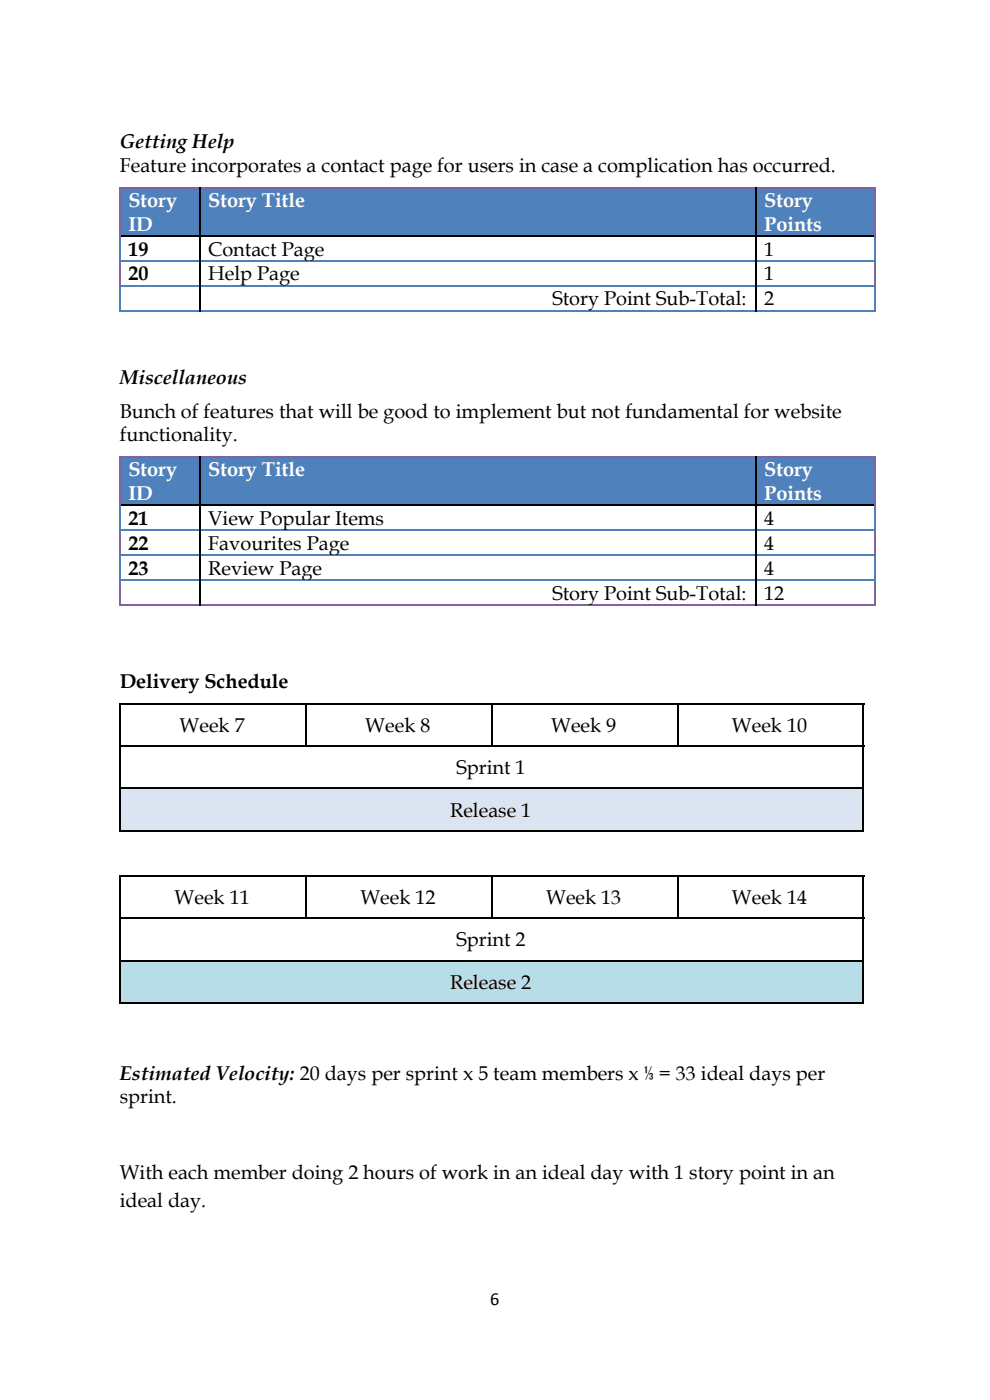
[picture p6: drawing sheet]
<svg xmlns="http://www.w3.org/2000/svg" width="210mm" height="297mm" viewBox="0 0 210 297" stroke-linecap="round" stroke-linejoin="round" font-family="sans-serif">
<defs><g id="words">
<g font-size="4.2">
<text x="25.4" y="31.5">Getting​ ​Help</text>
<text x="25.4" y="36.5">Feature incorporates a contact page for users in case a complication has occurred.</text>
<text x="27.3" y="54.3">19</text>
<text x="27.3" y="59.6">20</text>
<text x="44.2" y="54.3">Contact Page</text>
<text x="44.2" y="59.6">Help Page</text>
<text x="162.3" y="54.3">1</text>
<text x="162.3" y="59.6">1</text>
<text x="117.3" y="64.9">Story Point Sub-Total:</text>
<text x="162.3" y="64.9">2</text>
<text x="25.4" y="81.6">Miscellaneous</text>
<text x="25.4" y="88.7">Bunch of features that will be good to implement but not fundamental for website</text>
<text x="25.4" y="93.7">functionality.</text>
<text x="27.3" y="111.5">21</text>
<text x="44.2" y="111.5">View Popular Items</text>
<text x="162.3" y="111.5">4</text>
<text x="27.3" y="116.8">22</text>
<text x="44.2" y="116.8">Favourites Page</text>
<text x="162.3" y="116.8">4</text>
<text x="27.3" y="122.1">23</text>
<text x="44.2" y="122.1">Review Page</text>
<text x="162.3" y="122.1">4</text>
<text x="117.3" y="127.4">Story Point Sub-Total:</text>
<text x="162.3" y="127.4">12</text>
<text x="25.4" y="146.2">Delivery​ ​Schedule</text>
<text x="38.1" y="155.4">Week 7</text>
<text x="77.6" y="155.4">Week 8</text>
<text x="117" y="155.4">Week 9</text>
<text x="155.4" y="155.4">Week 10</text>
<text x="96.9" y="164.4">Sprint 1</text>
<text x="95.6" y="173.4">Release 1</text>
<text x="37.1" y="192">Week 11</text>
<text x="76.5" y="192">Week 12</text>
<text x="116" y="192">Week 13</text>
<text x="155.4" y="192">Week 14</text>
<text x="96.9" y="201">Sprint 2</text>
<text x="95.6" y="210">Release 2</text>
<text x="25.4" y="229.3">Estimated​ ​Velocity:​ 20 days per sprint x 5 team members x ⅓ = 33 ideal days per</text>
<text x="25.4" y="234.4">sprint.</text>
<text x="25.4" y="250.5">With each member doing 2 hours of work in an ideal day with 1 story point in an</text>
<text x="25.4" y="256.3">ideal day.</text>
</g>
<g font-size="4.2" fill="#fff">
<text x="27.3" y="44">Story</text>
<text x="44.2" y="44">Story​ ​Title</text>
<text x="162.3" y="44">Story</text>
<text x="27.3" y="49">ID</text>
<text x="162.3" y="49">Points</text>
<text x="27.3" y="101.2">Story</text>
<text x="44.2" y="101.2">Story​ ​Title</text>
<text x="162.3" y="101.2">Story</text>
<text x="27.3" y="106.2">ID</text>
<text x="162.3" y="106.2">Points</text>
</g>
<text font-size="3.9" x="104.1" y="277.3">6</text>
</g></defs>
<g fill="#4f81bd">
<path d="M25.4 39.7h17v10.3h-17z"/>
<path d="M42.4 39.7h118.1v10.3h-118.1z"/>
<path d="M160.5 39.7h25.1v10.3h-25.1z"/>
</g>
<path d="M25.4 55.5h160.5M25.6 50v5.6M185.8 50v5.6M25.4 60.8h160.5M25.4 66.1h160.5M25.6 60.6v5.6M185.8 60.6v5.6" fill="none" stroke="#4f81bd" stroke-width=".26"/>
<path d="M42.5 39.7v26.5M160.6 39.7v26.5M25.4 50.2h160.5" fill="none" stroke="#000" stroke-width=".26"/>
<path d="M25.4 39.9h160.5M25.6 39.7v10.6M185.8 39.7v10.6M25.6 55.3v5.6M185.8 55.3v5.6" fill="none" stroke="#8064a2" stroke-width=".26"/>
<g fill="#4f81bd">
<path d="M25.4 96.9h17v10.3h-17z"/>
<path d="M42.4 96.9h118.1v10.3h-118.1z"/>
<path d="M160.5 96.9h25.1v10.3h-25.1z"/>
</g>
<path d="M25.4 118h160.5M25.4 112.7h160.5M25.6 107.2v5.6M25.6 117.8v5.6M185.8 107.2v5.6M185.8 117.8v5.6M25.4 123.3h160.5" fill="none" stroke="#4f81bd" stroke-width=".26"/>
<path d="M25.4 97.1h160.5M25.6 96.9v10.6M185.8 96.9v10.6M25.6 112.5v5.6M185.8 112.5v5.6M25.4 128.6h160.5M25.6 123.1v5.6M185.8 123.1v5.6" fill="none" stroke="#8064a2" stroke-width=".26"/>
<path d="M42.5 96.9v31.8M160.6 96.9v31.8M25.4 107.4h160.5" fill="none" stroke="#000" stroke-width=".26"/>
<path d="M25.4 167.4h157.8v9h-157.8z" fill="#dbe5f1"/>
<path d="M25.4 158.5h158.1M25.4 149.5h158.1M25.6 149.4v27.2M65 149.4v9.2M104.5 149.4v9.2M143.9 149.4v9.2M183.4 149.4v27.2M25.4 167.5h158.1M25.4 176.5h158.1" fill="none" stroke="#000" stroke-width=".26"/>
<path d="M25.4 203.9h157.8v9h-157.8z" fill="#b7dde8"/>
<path d="M25.4 195h158.1M25.4 186h158.1M25.6 185.9v27.3M65 185.9v9.3M104.5 185.9v9.3M143.9 185.9v9.3M183.4 185.9v27.3M25.4 204h158.1M25.4 213h158.1" fill="none" stroke="#000" stroke-width=".26"/>
<use href="#words"/>
</svg>
